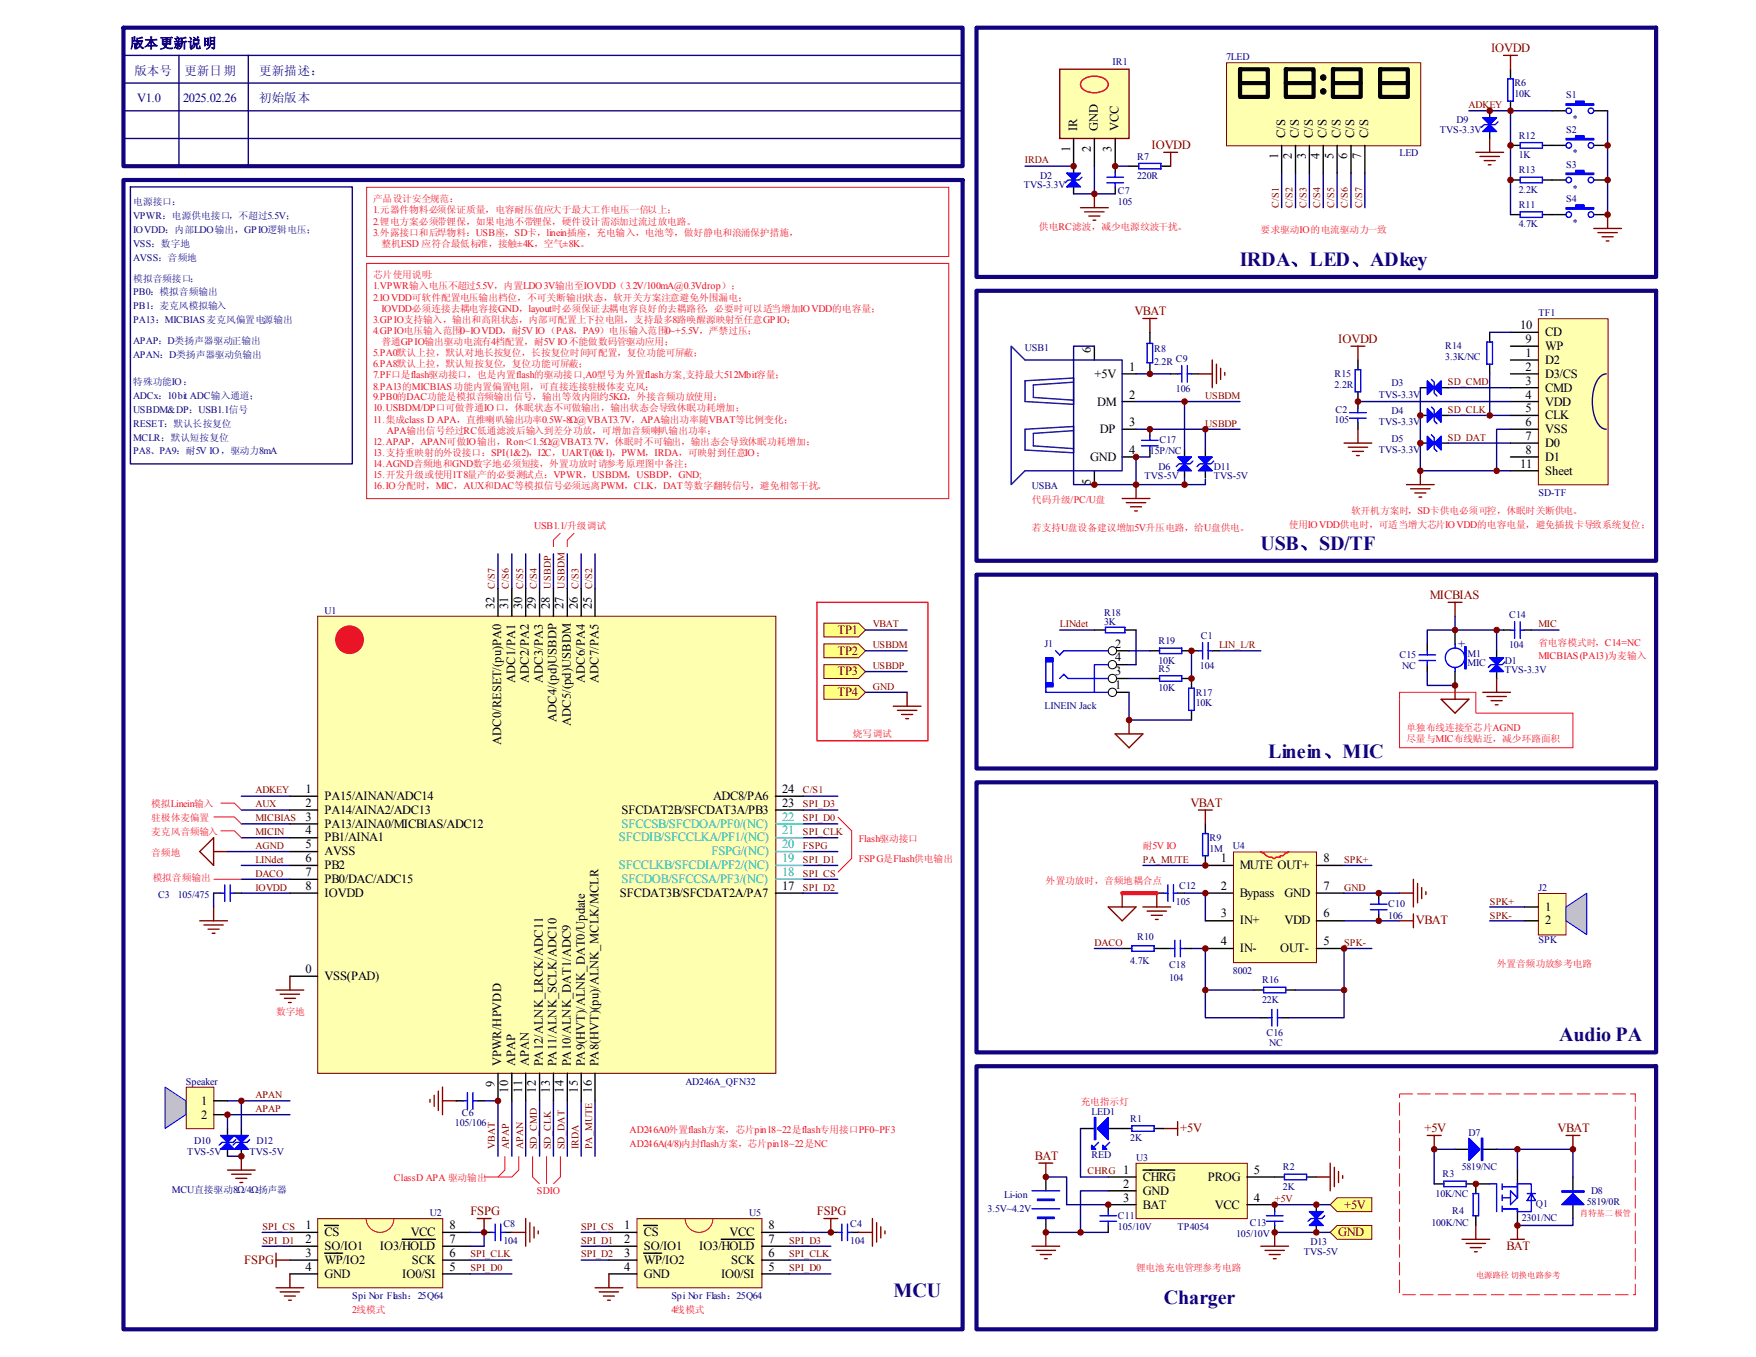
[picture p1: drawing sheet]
<svg xmlns="http://www.w3.org/2000/svg" width="279mm" height="216mm" viewBox="0 0 279 216" stroke-linecap="round" stroke-linejoin="round" font-family="sans-serif">
<defs><g id="words">
<g font-size="3.2" fill="#11037f">
<text x="197.3" y="42.3">IRDA、LED、ADkey</text>
<text x="200.6" y="87.5">USB、SD/TF</text>
<text x="201.8" y="120.6">Linein、MIC</text>
<text x="248.1" y="165.7">Audio PA</text>
<text x="142.2" y="206.4">MCU</text>
<text x="185.2" y="207.5">Charger</text>
</g>
<text font-size="2.2" fill="#11037f" x="20.7" y="7.6">版本更新说明</text>
<g font-size="2" fill="#11037f">
<text x="21.4" y="11.9">版本号</text>
<text x="29.4" y="11.9">更新日期</text>
<text x="41.2" y="11.9">更新描述：</text>
<text x="21.8" y="16.3">V1.0</text>
<text x="29.1" y="16.3">2025.02.26</text>
<text x="41.2" y="16.3">初始版本</text>
</g>
<g font-size="2" fill="#800000">
<text x="237.2" y="8.3">IOVDD</text>
<text x="183.2" y="23.7">IOVDD</text>
<text x="180.5" y="50.1">VBAT</text>
<text x="212.9" y="54.6">IOVDD</text>
<text x="227.5" y="95.3">MICBIAS</text>
<text x="133.3" y="100.8">TP1</text>
<text x="133.3" y="104.1">TP2</text>
<text x="133.3" y="107.4">TP3</text>
<text x="133.3" y="110.7">TP4</text>
<text x="189.4" y="128.4">VBAT</text>
<text x="225.3" y="147.1">VBAT</text>
<text x="164.7" y="184.6">BAT</text>
<text x="187.8" y="180.2">+5V</text>
<text x="226.7" y="180.2">+5V</text>
<text x="247.8" y="180.2">VBAT</text>
<text x="74.8" y="193.4">FSPG</text>
<text x="130" y="193.4">FSPG</text>
<text x="212.9" y="196.7">GND</text>
<text x="213.9" y="192.3">+5V</text>
<text x="38.9" y="201.1">FSPG</text>
<text x="239.7" y="198.9">BAT</text>
</g>
<g font-size="2">
<text x="171.4" y="20.9" transform="rotate(-90 171.4 20.9)">IR</text>
<text x="174.7" y="20.9" transform="rotate(-90 174.7 20.9)">GND</text>
<text x="178" y="20.9" transform="rotate(-90 178 20.9)">VCC</text>
<text x="204.5" y="22" transform="rotate(-90 204.5 22)">C/S</text>
<text x="206.7" y="22" transform="rotate(-90 206.7 22)">C/S</text>
<text x="208.9" y="22" transform="rotate(-90 208.9 22)">C/S</text>
<text x="211.1" y="22" transform="rotate(-90 211.1 22)">C/S</text>
<text x="213.3" y="22" transform="rotate(-90 213.3 22)">C/S</text>
<text x="215.5" y="22" transform="rotate(-90 215.5 22)">C/S</text>
<text x="217.7" y="22" transform="rotate(-90 217.7 22)">C/S</text>
<text x="170.3" y="24.2" transform="rotate(-90 170.3 24.2)">1</text>
<text x="173.6" y="24.2" transform="rotate(-90 173.6 24.2)">2</text>
<text x="176.9" y="24.2" transform="rotate(-90 176.9 24.2)">3</text>
<text x="203.4" y="25.3" transform="rotate(-90 203.4 25.3)">1</text>
<text x="205.6" y="25.3" transform="rotate(-90 205.6 25.3)">2</text>
<text x="207.8" y="25.3" transform="rotate(-90 207.8 25.3)">3</text>
<text x="210" y="25.3" transform="rotate(-90 210 25.3)">4</text>
<text x="212.2" y="25.3" transform="rotate(-90 212.2 25.3)">5</text>
<text x="214.4" y="25.3" transform="rotate(-90 214.4 25.3)">6</text>
<text x="216.6" y="25.3" transform="rotate(-90 216.6 25.3)">7</text>
<text x="241.9" y="52.4">10</text>
<text x="245.9" y="53.5">CD</text>
<text x="173.6" y="56.2" transform="rotate(-90 173.6 56.2)">6</text>
<text x="179.7" y="59">1</text>
<text x="242.7" y="59">2</text>
<text x="242.7" y="54.6">9</text>
<text x="242.7" y="56.8">1</text>
<text x="245.9" y="55.7">WP</text>
<text x="245.9" y="57.9">D2</text>
<text x="174.2" y="60.1">+5V</text>
<text x="174.6" y="64.5">DM</text>
<text x="179.7" y="63.4">2</text>
<text x="242.7" y="63.4">4</text>
<text x="242.7" y="65.6">5</text>
<text x="242.7" y="61.2">3</text>
<text x="245.9" y="64.5">VDD</text>
<text x="245.9" y="60.1">D3/CS</text>
<text x="245.9" y="62.3">CMD</text>
<text x="175" y="68.9">DP</text>
<text x="179.7" y="67.8">3</text>
<text x="242.7" y="70">7</text>
<text x="242.7" y="67.8">6</text>
<text x="245.9" y="71.1">D0</text>
<text x="245.9" y="66.7">CLK</text>
<text x="245.9" y="68.9">VSS</text>
<text x="173.5" y="73.3">GND</text>
<text x="173.6" y="77.1" transform="rotate(-90 173.6 77.1)">5</text>
<text x="179.7" y="72.2">4</text>
<text x="241.9" y="74.4">11</text>
<text x="242.7" y="72.2">8</text>
<text x="245.9" y="73.3">D1</text>
<text x="245.9" y="75.5">Sheet</text>
<text x="78.7" y="96.9" transform="rotate(-90 78.7 96.9)">32</text>
<text x="80.9" y="96.9" transform="rotate(-90 80.9 96.9)">31</text>
<text x="83.1" y="96.9" transform="rotate(-90 83.1 96.9)">30</text>
<text x="85.3" y="96.9" transform="rotate(-90 85.3 96.9)">29</text>
<text x="87.5" y="96.9" transform="rotate(-90 87.5 96.9)">28</text>
<text x="89.7" y="96.9" transform="rotate(-90 89.7 96.9)">27</text>
<text x="91.9" y="96.9" transform="rotate(-90 91.9 96.9)">26</text>
<text x="94.1" y="96.9" transform="rotate(-90 94.1 96.9)">25</text>
<text x="177.5" y="103">2</text>
<text x="177.5" y="105.2">4</text>
<text x="177.5" y="107.4">3</text>
<text x="82" y="108.6" transform="rotate(-90 82 108.6)">ADC1/PA1</text>
<text x="84.2" y="108.6" transform="rotate(-90 84.2 108.6)">ADC2/PA2</text>
<text x="86.4" y="108.6" transform="rotate(-90 86.4 108.6)">ADC3/PA3</text>
<text x="93" y="108.6" transform="rotate(-90 93 108.6)">ADC6/PA4</text>
<text x="95.2" y="108.6" transform="rotate(-90 95.2 108.6)">ADC7/PA5</text>
<text x="177.5" y="109.6">1</text>
<text x="79.8" y="118.5" transform="rotate(-90 79.8 118.5)">ADC0/RESET/(pu)PA0</text>
<text x="88.6" y="114.8" transform="rotate(-90 88.6 114.8)">ADC4/(pd)USBDP</text>
<text x="90.8" y="115.5" transform="rotate(-90 90.8 115.5)">ADC5/(pd)USBDM</text>
<text x="48.6" y="126.2">1</text>
<text x="48.6" y="128.4">2</text>
<text x="48.6" y="130.6">3</text>
<text x="51.6" y="127.3">PA15/AINAN/ADC14</text>
<text x="51.6" y="129.5">PA14/AINA2/ADC13</text>
<text x="51.6" y="131.7">PA13/AINA0/MICBIAS/ADC12</text>
<text x="98.9" y="129.5">SFCDAT2B/SFCDAT3A/PB3</text>
<text x="113.5" y="127.3">ADC8/PA6</text>
<text x="124.5" y="128.4">23</text>
<text x="124.5" y="126.2">24</text>
<text x="48.6" y="132.8">4</text>
<text x="48.6" y="135">5</text>
<text x="48.6" y="137.2">6</text>
<text x="51.6" y="133.9">PB1/AINA1</text>
<text x="51.6" y="136.1">AVSS</text>
<text x="194.2" y="137.2">1</text>
<text x="210.6" y="137.2">8</text>
<text x="48.6" y="139.4">7</text>
<text x="48.6" y="141.6">8</text>
<text x="51.6" y="138.3">PB2</text>
<text x="51.6" y="140.5">PB0/DAC/ADC15</text>
<text x="51.6" y="142.7">IOVDD</text>
<text x="98.6" y="142.7">SFCDAT3B/SFCDAT2A/PA7</text>
<text x="124.5" y="141.6">17</text>
<text x="194.2" y="141.6">2</text>
<text x="197.3" y="138.3">MUTE OUT+</text>
<text x="197.3" y="142.7">Bypass</text>
<text x="204.4" y="142.7">GND</text>
<text x="210.6" y="141.6">7</text>
<text x="194.2" y="146">3</text>
<text x="197.3" y="147.1">IN+</text>
<text x="204.4" y="147.1">VDD</text>
<text x="210.6" y="146">6</text>
<text x="245.9" y="144.9">1</text>
<text x="245.9" y="147.1">2</text>
<text x="48.6" y="154.8">0</text>
<text x="51.6" y="155.9">VSS(PAD)</text>
<text x="194.2" y="150.4">4</text>
<text x="197.3" y="151.5">IN-</text>
<text x="203.7" y="151.5">OUT-</text>
<text x="210.6" y="150.4">5</text>
<text x="78.7" y="173" transform="rotate(-90 78.7 173)">9</text>
<text x="79.8" y="169.7" transform="rotate(-90 79.8 169.7)">VPWR/HPVDD</text>
<text x="80.9" y="173.8" transform="rotate(-90 80.9 173.8)">10</text>
<text x="82" y="169.7" transform="rotate(-90 82 169.7)">APAP</text>
<text x="83.1" y="173.8" transform="rotate(-90 83.1 173.8)">11</text>
<text x="84.2" y="169.7" transform="rotate(-90 84.2 169.7)">APAN</text>
<text x="85.3" y="173.8" transform="rotate(-90 85.3 173.8)">12</text>
<text x="86.4" y="169.7" transform="rotate(-90 86.4 169.7)">PA12/ALNK_LRCK/ADC11</text>
<text x="87.5" y="173.8" transform="rotate(-90 87.5 173.8)">13</text>
<text x="88.6" y="169.7" transform="rotate(-90 88.6 169.7)">PA11/ALNK_SCLK/ADC10</text>
<text x="89.7" y="173.8" transform="rotate(-90 89.7 173.8)">14</text>
<text x="90.8" y="169.7" transform="rotate(-90 90.8 169.7)">PA10/ALNK_DAT1/ADC9</text>
<text x="91.9" y="173.8" transform="rotate(-90 91.9 173.8)">15</text>
<text x="93" y="169.7" transform="rotate(-90 93 169.7)">PA9(HVT)/ALNK_DAT0/Update</text>
<text x="94.1" y="173.8" transform="rotate(-90 94.1 173.8)">16</text>
<text x="95.2" y="169.7" transform="rotate(-90 95.2 169.7)">PA8(HVT)(pu)/ALNK_MCLK/MCLR</text>
<text x="32" y="175.8">1</text>
<text x="32" y="178">2</text>
<text x="178.7" y="186.8">1</text>
<text x="178.7" y="189">2</text>
<text x="178.7" y="191.2">3</text>
<text x="181.9" y="187.9">CHRG</text>
<text x="181.9" y="190.1">GND</text>
<text x="192.2" y="187.9">PROG</text>
<text x="199.5" y="191.2">4</text>
<text x="199.5" y="186.8">5</text>
<text x="48.6" y="195.6">1</text>
<text x="48.6" y="197.8">2</text>
<text x="51.6" y="196.7">CS</text>
<text x="65.4" y="196.7">VCC</text>
<text x="71.5" y="197.8">7</text>
<text x="71.5" y="195.6">8</text>
<text x="99.3" y="195.6">1</text>
<text x="99.3" y="197.8">2</text>
<text x="102.4" y="196.7">CS</text>
<text x="116.1" y="196.7">VCC</text>
<text x="122.3" y="197.8">7</text>
<text x="122.3" y="195.6">8</text>
<text x="181.9" y="192.3">BAT</text>
<text x="193.3" y="192.3">VCC</text>
<text x="48.6" y="200">3</text>
<text x="48.6" y="202.2">4</text>
<text x="51.6" y="198.9">SO/IO1</text>
<text x="51.6" y="201.1">WP/IO2</text>
<text x="51.6" y="203.3">GND</text>
<text x="60.5" y="198.9">IO3/HOLD</text>
<text x="64" y="203.3">IO0/SI</text>
<text x="65.5" y="201.1">SCK</text>
<text x="71.5" y="202.2">5</text>
<text x="71.5" y="200">6</text>
<text x="99.3" y="200">3</text>
<text x="99.3" y="202.2">4</text>
<text x="102.4" y="198.9">SO/IO1</text>
<text x="102.4" y="201.1">WP/IO2</text>
<text x="102.4" y="203.3">GND</text>
<text x="111.3" y="198.9">IO3/HOLD</text>
<text x="114.7" y="203.3">IO0/SI</text>
<text x="116.3" y="201.1">SCK</text>
<text x="122.3" y="202.2">5</text>
<text x="122.3" y="200">6</text>
</g>
<text font-size="2" fill="#000080" x="232" y="103">+</text>
<g font-size="2" fill="#00bfbf">
<text x="98.9" y="131.7">SFCCSB/SFCDOA/PF0/(NC)</text>
<text x="124.5" y="130.6">22</text>
<text x="98.5" y="133.9">SFCDIB/SFCCLKA/PF1/(NC)</text>
<text x="113.2" y="136.1">FSPG/(NC)</text>
<text x="124.5" y="137.2">19</text>
<text x="124.5" y="135">20</text>
<text x="124.5" y="132.8">21</text>
<text x="98.5" y="138.3">SFCCLKB/SFCDIA/PF2/(NC)</text>
<text x="98.9" y="140.5">SFCDOB/SFCCSA/PF3/(NC)</text>
<text x="124.5" y="139.4">18</text>
</g>
<g font-size="1.6" fill="#000080">
<text x="177" y="10.4">IR1</text>
<text x="195.1" y="9.5">7LED</text>
<text x="241" y="13.7">R6</text>
<text x="241" y="15.5">10K</text>
<text x="249.2" y="15.7">S1</text>
<text x="229.1" y="21.2">TVS-3.3V</text>
<text x="231.7" y="19.6">D9</text>
<text x="241.6" y="22.1">R12</text>
<text x="249.2" y="21.2">S2</text>
<text x="250.3" y="19.4">*</text>
<text x="162.9" y="30">TVS-3.3V</text>
<text x="165.5" y="28.4">D2</text>
<text x="180.9" y="25.4">R7</text>
<text x="180.9" y="28.4">220R</text>
<text x="222.7" y="24.9">LED</text>
<text x="241.6" y="27.6">R13</text>
<text x="241.6" y="25.1">1K</text>
<text x="249.2" y="26.7">S3</text>
<text x="250.3" y="24.9">*</text>
<text x="177.9" y="30.9">C7</text>
<text x="177.9" y="32.7">105</text>
<text x="241.6" y="33.1">R11</text>
<text x="241.6" y="30.6">2.2K</text>
<text x="249.2" y="32.2">S4</text>
<text x="250.3" y="30.5">*</text>
<text x="250.3" y="36">*</text>
<text x="241.6" y="36.2">4.7K</text>
<text x="244.8" y="50.3">TF1</text>
<text x="163.1" y="55.8">USB1</text>
<text x="183.6" y="56">R8</text>
<text x="183.6" y="58">2.2R</text>
<text x="187.1" y="57.6">C9</text>
<text x="212.3" y="59.9">R15</text>
<text x="230" y="55.5">R14</text>
<text x="230" y="57.3">3.3K/NC</text>
<text x="187.1" y="62.4">106</text>
<text x="212.3" y="61.7">2.2R</text>
<text x="212.5" y="65.7">C2</text>
<text x="219.4" y="63.2">TVS-3.3V</text>
<text x="221.4" y="65.9">D4</text>
<text x="221.4" y="61.5">D3</text>
<text x="184.5" y="70.5">C17</text>
<text x="212.3" y="67.2">105</text>
<text x="219.4" y="67.6">TVS-3.3V</text>
<text x="221.4" y="70.3">D5</text>
<text x="164.2" y="77.8">USBA</text>
<text x="182.1" y="76.3">TVS-5V</text>
<text x="183" y="72.3">15P/NC</text>
<text x="184.3" y="74.8">D6</text>
<text x="193.1" y="74.8">D11</text>
<text x="193.1" y="76.3">TVS-5V</text>
<text x="219.4" y="72.1">TVS-3.3V</text>
<text x="244.8" y="78.9">SD-TF</text>
<text x="51.6" y="97.6">U1</text>
<text x="175.7" y="98">R18</text>
<text x="175.7" y="99.4">3K</text>
<text x="191.1" y="101.6">C1</text>
<text x="240.1" y="98.3">C14</text>
<text x="166.2" y="103">J1</text>
<text x="184.3" y="102.4">R19</text>
<text x="184.3" y="105.6">10K</text>
<text x="184.3" y="106.8">R5</text>
<text x="190.9" y="106.4">104</text>
<text x="222.7" y="104.6">C15</text>
<text x="223.1" y="106.4">NC</text>
<text x="233.5" y="104.5">M1</text>
<text x="233.5" y="106">MIC</text>
<text x="239.4" y="105.6">D1</text>
<text x="239.4" y="107.1">TVS-3.3V</text>
<text x="240.1" y="103.1">104</text>
<text x="166.2" y="112.9">LINEIN Jack</text>
<text x="184.3" y="110">10K</text>
<text x="190.2" y="110.7">R17</text>
<text x="190.2" y="112.4">10K</text>
<text x="192.4" y="133.8">R9</text>
<text x="192.4" y="135.6">1M</text>
<text x="196.2" y="135">U4</text>
<text x="25.1" y="142.8">C3</text>
<text x="28.3" y="142.8">105/475</text>
<text x="187.1" y="143.9">105</text>
<text x="187.6" y="141.5">C12</text>
<text x="244.8" y="141.7">J2</text>
<text x="180.9" y="149.6">R10</text>
<text x="220.9" y="144.4">C10</text>
<text x="220.9" y="146.1">106</text>
<text x="179.8" y="153.3">4.7K</text>
<text x="186" y="154">C18</text>
<text x="196.2" y="154.9">8002</text>
<text x="244.8" y="150">SPK</text>
<text x="186" y="156">104</text>
<text x="200.8" y="156.5">R16</text>
<text x="200.8" y="159.5">22K</text>
<text x="201.5" y="164.8">C16</text>
<text x="201.9" y="166.4">NC</text>
<text x="29.5" y="172.6">Speaker</text>
<text x="109.1" y="172.6">AD246A_QFN32</text>
<text x="72.4" y="179.2">105/106</text>
<text x="73.5" y="177.6">C6</text>
<text x="173.7" y="177.4">LED1</text>
<text x="179.8" y="178.5">R1</text>
<text x="29.8" y="183.8">TVS-5V</text>
<text x="30.9" y="182">D10</text>
<text x="39.7" y="183.8">TVS-5V</text>
<text x="40.8" y="182">D12</text>
<text x="173.7" y="184.2">RED</text>
<text x="179.8" y="181.6">2K</text>
<text x="180.8" y="184.7">U3</text>
<text x="233.7" y="180.7">D7</text>
<text x="27.3" y="189.7">MCU直接驱动8Ω/4Ω扬声器</text>
<text x="159.8" y="190.6">Li-ion</text>
<text x="204.1" y="186.2">R2</text>
<text x="204.1" y="189.3">2K</text>
<text x="228.4" y="190.4">10K/NC</text>
<text x="229.5" y="187.3">R3</text>
<text x="232.6" y="186.2">5819/NC</text>
<text x="252.5" y="191.7">5819/0R</text>
<text x="253.2" y="189.9">D8</text>
<text x="68.4" y="193.5">U2</text>
<text x="80.1" y="195.2">C8</text>
<text x="80.1" y="197.9">104</text>
<text x="119.2" y="193.5">U5</text>
<text x="135.3" y="195.2">C4</text>
<text x="135.3" y="197.9">104</text>
<text x="157.1" y="192.8">3.5V~4.2V</text>
<text x="177.9" y="193.9">C11</text>
<text x="177.9" y="195.7">105/10V</text>
<text x="187.4" y="195.7">TP4054</text>
<text x="196.7" y="196.8">105/10V</text>
<text x="198.9" y="195">C13</text>
<text x="227.8" y="195">100K/NC</text>
<text x="231.1" y="193.2">R4</text>
<text x="242.1" y="194.3">2301/NC</text>
<text x="244.3" y="192.1">Q1</text>
<text x="207.4" y="199.6">TVS-5V</text>
<text x="208.5" y="198.1">D13</text>
<text x="56" y="206.7">Spi Nor Flash：25Q64</text>
<text x="106.8" y="206.7">Spi Nor Flash：25Q64</text>
</g>
<g font-size="1.6" fill="#800000">
<text x="233.7" y="17.2">ADKEY</text>
<text x="163.1" y="26">IRDA</text>
<text x="203.5" y="33" transform="rotate(-90 203.5 33)">C/S1</text>
<text x="205.7" y="33" transform="rotate(-90 205.7 33)">C/S2</text>
<text x="207.9" y="33" transform="rotate(-90 207.9 33)">C/S3</text>
<text x="210.1" y="33" transform="rotate(-90 210.1 33)">C/S4</text>
<text x="212.3" y="33" transform="rotate(-90 212.3 33)">C/S5</text>
<text x="214.5" y="33" transform="rotate(-90 214.5 33)">C/S6</text>
<text x="216.7" y="33" transform="rotate(-90 216.7 33)">C/S7</text>
<text x="191.8" y="63.5">USBDM</text>
<text x="230.4" y="61.3">SD_CMD</text>
<text x="230.4" y="65.7">SD_CLK</text>
<text x="191.8" y="67.9">USBDP</text>
<text x="230.4" y="70.1">SD_DAT</text>
<text x="78.7" y="93.6" transform="rotate(-90 78.7 93.6)">C/S7</text>
<text x="80.9" y="93.6" transform="rotate(-90 80.9 93.6)">C/S6</text>
<text x="83.2" y="93.6" transform="rotate(-90 83.2 93.6)">C/S5</text>
<text x="85.4" y="93.6" transform="rotate(-90 85.4 93.6)">C/S4</text>
<text x="87.6" y="93.6" transform="rotate(-90 87.6 93.6)">USBDP</text>
<text x="89.8" y="93.6" transform="rotate(-90 89.8 93.6)">USBDM</text>
<text x="92" y="93.6" transform="rotate(-90 92 93.6)">C/S3</text>
<text x="94.2" y="93.6" transform="rotate(-90 94.2 93.6)">C/S2</text>
<text x="138.9" y="99.8">VBAT</text>
<text x="168.7" y="99.8">LINdet</text>
<text x="244.8" y="99.8">MIC</text>
<text x="138.9" y="106.4">USBDP</text>
<text x="138.9" y="103.1">USBDM</text>
<text x="194" y="103.1">LIN_L/R</text>
<text x="138.9" y="109.7">GND</text>
<text x="40.6" y="130.6">MICBIAS</text>
<text x="40.6" y="126.2">ADKEY</text>
<text x="40.6" y="128.4">AUX</text>
<text x="127.8" y="130.6">SPI_D0</text>
<text x="127.8" y="126.2">C/S1</text>
<text x="127.8" y="128.4">SPI_D3</text>
<text x="40.6" y="135">AGND</text>
<text x="40.6" y="132.8">MICIN</text>
<text x="40.6" y="137.2">LINdet</text>
<text x="127.8" y="132.8">SPI_CLK</text>
<text x="127.8" y="137.2">SPI_D1</text>
<text x="127.8" y="135">FSPG</text>
<text x="181.9" y="137.2">PA_MUTE</text>
<text x="213.9" y="137.2">SPK+</text>
<text x="40.6" y="139.5">DACO</text>
<text x="40.6" y="141.7">IOVDD</text>
<text x="127.8" y="139.5">SPI_CS</text>
<text x="127.8" y="141.7">SPI_D2</text>
<text x="213.9" y="141.7">GND</text>
<text x="237.1" y="143.9">SPK+</text>
<text x="237.1" y="146.1">SPK-</text>
<text x="174.2" y="150.5">DACO</text>
<text x="213.9" y="150.5">SPK-</text>
<text x="40.6" y="177">APAP</text>
<text x="40.6" y="174.8">APAN</text>
<text x="78.7" y="182.9" transform="rotate(-90 78.7 182.9)">VBAT</text>
<text x="80.9" y="182.9" transform="rotate(-90 80.9 182.9)">APAP</text>
<text x="83.2" y="182.9" transform="rotate(-90 83.2 182.9)">APAN</text>
<text x="85.4" y="182.9" transform="rotate(-90 85.4 182.9)">SD_CMD</text>
<text x="87.6" y="182.9" transform="rotate(-90 87.6 182.9)">SD_CLK</text>
<text x="89.8" y="182.9" transform="rotate(-90 89.8 182.9)">SD_DAT</text>
<text x="92" y="182.9" transform="rotate(-90 92 182.9)">IRDA</text>
<text x="94.2" y="182.9" transform="rotate(-90 94.2 182.9)">PA_MUTE</text>
<text x="173.1" y="186.9">CHRG</text>
<text x="202.9" y="191.3">+5V</text>
<text x="41.7" y="195.7">SPI_CS</text>
<text x="41.7" y="197.9">SPI_D1</text>
<text x="92.5" y="195.7">SPI_CS</text>
<text x="92.5" y="197.9">SPI_D1</text>
<text x="125.6" y="197.9">SPI_D3</text>
<text x="74.8" y="202.3">SPI_D0</text>
<text x="74.8" y="200.1">SPI_CLK</text>
<text x="92.5" y="200.1">SPI_D2</text>
<text x="125.6" y="202.3">SPI_D0</text>
<text x="125.6" y="200.1">SPI_CLK</text>
</g>
<g font-size="1.6" fill="#11037f">
<text x="21.2" y="34.9">VPWR：电源供电接口，不超过5.5V；</text>
<text x="21.2" y="37.1">IOVDD：内部LDO输出，GPIO逻辑电压；</text>
<text x="21.2" y="39.3">VSS：数字地</text>
<text x="21.2" y="41.5">AVSS：音频地</text>
<text x="21.2" y="47">PB0：模拟音频输出</text>
<text x="21.2" y="49.2">PB1：麦克风模拟输入</text>
<text x="21.2" y="51.4">PA13：MICBIAS麦克风偏置电源输出</text>
<text x="21.2" y="54.7">APAP：D类扬声器驱动正输出</text>
<text x="21.2" y="56.9">APAN：D类扬声器驱动负输出</text>
<text x="21.2" y="63.5">ADCx：10bit ADC输入通道；</text>
<text x="21.2" y="65.7">USBDM&amp;DP：USB1.1信号</text>
<text x="21.2" y="67.9">RESET：默认长按复位</text>
<text x="21.2" y="70.1">MCLR：默认短按复位</text>
<text x="21.2" y="72.3">PA8、PA9：耐5V IO，驱动力8mA</text>
</g>
<g font-size="1.6" fill="#ee0e22">
<text x="59.4" y="34">1.元器件物料必须保证质量，电容耐压值应大于最大工作电压一倍以上；</text>
<text x="59.4" y="35.7">2.锂电方案必须带锂保，如果电池不带锂保，硬件设计需添加过流过放电路。</text>
<text x="59.4" y="37.5">3.外露接口和后焊物料：USB座，SD卡，linein插座，充电输入，电池等，做好静电和浪涌保护措施，</text>
<text x="59.4" y="46.1">1.VPWR输入电压不超过5.5V，内置LDO3V输出至IOVDD（3.2V/100mA@0.3Vdrop）；</text>
<text x="59.4" y="47.8">2.IOVDD可软件配置电压输出档位，不可关断输出状态，软开关方案注意避免外围漏电；</text>
<text x="59.4" y="51.4">3.GPIO支持输入，输出和高阻状态，内部可配置上下拉电阻，支持最多8路唤醒源映射至任意GPIO；</text>
<text x="59.4" y="53.2">4.GPIO电压输入范围0~IOVDD，耐5V IO（PA8，PA9）电压输入范围0~+5.5V，严禁过压；</text>
<text x="60.7" y="49.6">IOVDD必须连接去耦电容接GND，layout时必须保证去耦电容良好的去耦路径，必要时可以适当增加IOVDD的电容量；</text>
<text x="59.4" y="56.6">5.PA0默认上拉，默认对地长按复位，长按复位时间可配置，复位功能可屏蔽；</text>
<text x="59.4" y="58.4">6.PA8默认上拉，默认短按复位，复位功能可屏蔽；</text>
<text x="59.4" y="60.2">7.PF口是flash驱动接口，也是内置flash的驱动接口,A0型号为外置flash方案,支持最大512Mbit容量；</text>
<text x="59.4" y="62">8.PA13的MICBIAS功能内置偏置电阻，可直接连接驻极体麦克风；</text>
<text x="59.4" y="63.7">9.PB0的DAC功能是模拟音频输出信号，输出等效内阻约5KΩ，外接音频功放使用；</text>
<text x="59.4" y="65.4">10.USBDM/DP口可做普通IO口，休眠状态不可做输出，输出状态会导致休眠功耗增加；</text>
<text x="59.4" y="67.2">11.集成class D APA，直推喇叭输出功率0.5W-8Ω@VBAT3.7V，APA输出功率随VBAT等比例变化；</text>
<text x="59.4" y="70.8">12.APAP，APAN可做IO输出，Ron＜1.5Ω@VBAT3.7V，休眠时不可输出，输出态会导致休眠功耗增加；</text>
<text x="61.5" y="69">APA输出信号经过RC低通滤波后输入到差分功放，可增加音频喇叭输出功率；</text>
<text x="59.4" y="72.5">13.支持重映射的外设接口：SPI(1&amp;2)，I2C，UART(0&amp;1)，PWM，IRDA，可映射到任意IO；</text>
<text x="59.4" y="74.3">14.AGND音频地和GND数字地必须短接，外置功放时请参考原理图中备注；</text>
<text x="59.4" y="76">15.开发升级或使用1T8量产的必要测试点：VPWR，USBDM，USBDP，GND;</text>
<text x="59.4" y="77.8">16.IO分配时，MIC，AUX和DAC等模拟信号必须远离PWM，CLK，DAT等数字翻转信号，避免相邻干扰。</text>
<text x="85" y="84.2">USB1.1/升级调试</text>
<text x="244.8" y="104.9">MICBIAS(PA13)为麦输入</text>
<text x="136.7" y="133.9">Flash驱动接口</text>
<text x="136.7" y="137.1">FSPG是Flash供电输出</text>
<text x="100.2" y="180.3">AD246A0外置flash方案，芯片pin18~22是flash专用接口PF0~PF3</text>
<text x="100.2" y="182.5">AD246A(4/8)内封flash方案，芯片pin18~22是NC</text>
<text x="62.7" y="188">ClassD APA 驱动输出</text>
<text x="85.4" y="189.9">SDIO</text>
<text x="56" y="208.9">2线模式</text>
<text x="106.8" y="208.9">4线模式</text>
</g>
<g font-size="1.5" fill="#11037f">
<text x="21.2" y="32.7">电源接口：</text>
<text x="21.2" y="44.8">模拟音频接口：</text>
<text x="21.2" y="61.3">特殊功能IO：</text>
</g>
<g font-size="1.5" fill="#ee0e22">
<text x="59.4" y="32.2">产品设计安全规范：</text>
<text x="60.7" y="39.3">整机ESD 应符合最低标准，接触±4K，空气±8K。</text>
<text x="165.3" y="36.6">供电RC滤波，减少电源纹波干扰。</text>
<text x="200.6" y="37.1">要求驱动IO的电流驱动力一致</text>
<text x="59.4" y="44.3">芯片使用说明:</text>
<text x="60.7" y="54.9">普通GPIO输出驱动电流有4档配置，耐5V IO不能做数码管驱动应用；</text>
<text x="164.2" y="80">代码升级/PC/U盘</text>
<text x="205.1" y="84">使用IOVDD供电时，可适当增大芯片IOVDD的电容电量，避免插拔卡导致系统复位；</text>
<text x="215" y="81.8">软开机方案时，SD卡供电必须可控，休眠时关断供电。</text>
<text x="164.2" y="84.4">若支持U盘设备建议增加5V升压电路，给U盘供电。</text>
<text x="244.8" y="102.7">省电容模式时，C14=NC</text>
<text x="135.7" y="117.3">烧写调试</text>
<text x="223.8" y="116.3">单独布线连接至芯片AGND</text>
<text x="223.8" y="118.1">尽量与MIC布线贴近，减少环路面积</text>
<text x="24" y="130.6">驻极体麦偏置</text>
<text x="24" y="128.4">模拟Linein输入</text>
<text x="24" y="136.1">音频地</text>
<text x="24" y="132.8">麦克风音频输入</text>
<text x="181.9" y="135">耐5V IO</text>
<text x="24.3" y="140.1">模拟音频输出</text>
<text x="166.4" y="140.6">外置功放时，音频地耦合点</text>
<text x="238.2" y="153.8">外置音频功放参考电路</text>
<text x="43.9" y="161.5">数字地</text>
<text x="172" y="175.9">充电指示灯</text>
<text x="180.8" y="202.3">锂电池充电管理参考电路</text>
</g>
<g font-size="1.3" fill="#f00">
<text x="251.4" y="193.5">肖特基二极管</text>
<text x="234.9" y="203.4">电源路径 切换电路参考</text>
</g>
</g></defs>
<g fill="none" stroke="#000080" stroke-width=".22">
<path d="M79.2 88.1v5.5M81.4 88.1v5.5M83.6 88.1v5.5M85.9 88.1v5.5M88.1 88.1v5.5M90.3 88.1v5.5M92.5 88.1v5.5M38.4 131.1h7.7M38.4 133.3h7.7M38.4 135.5h7.7M38.4 137.7h7.7M38.4 139.9h7.7"/>
<path d="M38.4 128.9h7.7M127.8 131.1h5.5M127.8 133.3h5.5M127.8 135.5h5.5M127.8 137.7h5.5M127.8 139.9h5.5M127.8 128.9h5.5M127.8 126.7h5.5M34 142.1v2.2M38.4 142.1h7.7M127.8 142.1h5.5M79.2 175.1v8.9"/>
<path d="M81.4 175.1v8.9M83.6 175.1v8.9M85.9 175.1v8.9M88.1 175.1v8.9M90.3 175.1v8.9M92.5 175.1v8.9M94.7 175.1v8.9"/>
</g>
<g fill="none" stroke="#800000" stroke-width=".22">
<path d="M31.8 135.5l2.2-2.2v4.4zM34 135.5h2.2M31.8 146.5h4.4M32.4 147.2h3.1M33.1 147.8h1.8M33.8 148.5h.4M34 144.3v2.2M43.9 157.5h4.4M44.6 158.2h3.1M45.2 158.8h1.8M45.9 159.5h.4M46.1 155.3v2.2"/>
<path d="M68.4 174.9v.5M69.1 174.3v1.7M69.7 173.6v3.1M70.4 172.9v4.4M70.4 175.1h2.2"/>
</g>
<path d="M34 142.1h1.1M37.3 142.1h1.1M72.6 175.1h1.1M75.9 175.1h1.1" fill="none" stroke="#000" stroke-width=".22"/>
<path d="M35.1 142.1h.7M35.8 140.8v2.6M36.6 142.1h.7M36.6 140.8v2.6M73.7 175.1h.7M74.4 173.8v2.7M75.3 175.1h.6M75.3 173.8v2.7" fill="none" stroke="#00f" stroke-width=".22"/>
<path d="M50.6 194h19.8v10.9h-19.8z" fill="#ffffb0"/>
<path d="M50.5 193.9h19.9v11h-19.9z" fill="none" stroke="#800000" stroke-width=".16"/>
<g fill="none" stroke="#000" stroke-width=".22">
<path d="M227.1 102.4v1.1M227.1 105.7v1.1M231.5 100.2v2.2M231.5 106.8v2.3M184.1 142.1h1.1M187.4 142.1h1.1M219.4 142.1v1.1M219.4 145.4v1.1M46.1 196.1h4.4M46.1 198.3h4.4M51.6 195h2.3M51.6 199.4h2.9"/>
<path d="M64 197.2h5.3M70.4 196.1h4.4M70.4 198.3h4.4M77 196.1h1.1M80.3 196.1h1.1M46.1 200.5h4.4M46.1 202.7h4.4M70.4 200.5h4.4M70.4 202.7h4.4"/>
</g>
<path d="M58.3 193.9a2.21 2.21 0 0 0 2.2 2.2 2.21 2.21 0 0 0 2.2-2.2" fill="none" stroke="#bf0000" stroke-width=".16"/>
<g fill="none" stroke="#800000" stroke-width=".22">
<path d="M229.3 111.3h4.4l-2.2 2.2zM231.5 109.1v2.2M181.9 144.3h4.4M182.5 145h3.1M183.2 145.6h1.7M183.8 146.3h.5M184.1 142.1v2.2M43.9 199.4v2.2M75.9 193.9h2.2M77 193.9v2.2M81.4 196.1h2.2M83.6 193.9v4.4"/>
<path d="M84.3 194.5v3.1M85 195.2v1.8M85.6 195.8v.5M43.9 204.9h4.4M43.9 200.5h2.2M44.6 205.5h3.1M45.2 206.2h1.8M45.9 206.9h.4M46.1 202.7v2.2"/>
</g>
<path d="M227.1 106.8v2.3h4.4M239.2 100.2h-12.1v2.2M189.6 150.9h2.2M213.9 150.9h4.4M213.9 142.1h5.5M41.7 196.1h4.4M41.7 198.3h4.4M74.8 196.1h2.2v2.2h-2.2M74.8 200.5h6.6M74.8 202.7h6.6" fill="none" stroke="#000080" stroke-width=".22"/>
<g fill="none" stroke="#00f" stroke-width=".22">
<path d="M225.8 104.2h2.6M225.8 105.1h2.6M227.1 103.5v.7M227.1 105.1v.6M231.5 102.4v.7M231.5 106.2v.6M185.2 142.1h.6M185.8 140.8v2.6M186.7 142.1h.7M186.7 140.8v2.6M218 144.7h2.7M218 143.9h2.7"/>
<path d="M219.4 143.2v.7M219.4 144.7v.7M78.1 196.1h.7M78.8 194.7v2.7M79.7 196.1h.6M79.7 194.7v2.7"/>
<circle cx="231.5" cy="104.6" r="1.54"/>
</g>
<path d="M233.1 102.9h.2v3.5h-.2z" fill-rule="evenodd" fill="#00f" stroke="#00f" stroke-width=".22"/>
<path d="M244.9 142.2h4.3v6.6h-4.3z" fill="#ffffb0"/>
<path d="M244.8 142.2h4.4v6.6h-4.4z" fill="none" stroke="#800000" stroke-width=".16"/>
<path d="M185.2 150.9h1.1M188.5 150.9h1.1M242.5 144.3h2.3M242.5 146.5h2.3" fill="none" stroke="#000" stroke-width=".22"/>
<path d="M237 144.3h5.5M237 146.5h5.5" fill="none" stroke="#000080" stroke-width=".22"/>
<path d="M186.3 150.9h.6M186.9 149.6v2.6M187.8 150.9h.7M187.8 149.6v2.6" fill="none" stroke="#00f" stroke-width=".22"/>
<path d="M196.3 135.6h13.2v17.6h-13.2z" fill="#ffffb0"/>
<path d="M196.3 135.6h13.2v17.6h-13.2z" fill="none" stroke="#800000" stroke-width=".16"/>
<g fill="none" stroke="#000" stroke-width=".22">
<path d="M239.2 100.2h1.1M242.5 100.2h1.1M191.8 137.7h4.4M209.4 137.7h4.5M191.8 142.1h4.4M191.8 146.5h4.4M191.8 150.9h4.4M199.5 157.5h1.6M204.6 157.5h1.5M209.4 142.1h4.5M209.4 146.5h4.5M209.4 150.9h4.5"/>
<path d="M200.6 161.9h1.1M203.9 161.9h1.1"/>
</g>
<path d="M200.6 135.5l.2 .2h.3a1.44 1.44 0 0 0 1.3 .7l.2 .2h.2l.2-.2h.7v-.3a.7 .7 0 0 0 .9-.4h.2l.2-.2" fill="none" stroke="#f00" stroke-width=".22"/>
<path d="M243.6 100.2h4.5M213.9 137.7h4.4M188.5 142.1h3.3v4.4M191.8 150.9v6.6h7.7M191.8 157.5v4.4h8.8M213.9 150.9v6.6h-7.8M213.9 157.5v4.4h-8.9M213.9 146.5h8.8M219.4 142.1h3.3" fill="none" stroke="#000080" stroke-width=".22"/>
<path d="M241 98.9v2.7M241.9 98.9v2.7M240.3 100.2h.7M241.9 100.2h.6M201.1 157.1h3.5v.9h-3.5zM201.7 161.9h.7M202.4 160.6v2.6M203.3 161.9h.6M203.3 160.6v2.6" fill="none" stroke="#00f" stroke-width=".22"/>
<path d="M230.4 95.8h2.2M231.5 95.8v2.2M224.9 139.9v4.4M176.3 144.3h4.5l-2.3 2.2zM178.5 142.1v2.2M222.7 142.1h2.2M225.6 140.6v3M226.2 141.2v1.8M226.9 141.9v.4" fill="none" stroke="#800000" stroke-width=".22"/>
<path d="M29.7 173.1h4.3v6.5h-4.3z" fill="#ffffb0"/>
<path d="M29.6 173h4.4v6.6h-4.4z" fill="none" stroke="#800000" stroke-width=".16"/>
<path d="M183 52.9v1.7M183 57.7v1.8M186.3 59.5h1.1M189.6 59.5h1.1M216.1 63.9v1.1M216.1 67.2v1.1M191.8 131.1v1.5M191.8 136.1v1.6M178.5 150.9h1.6M183.6 150.9h1.6M34 175.1h2.2M34 177.3h2.2" fill="none" stroke="#000" stroke-width=".22"/>
<path d="M230.4 61.7h9.9M230.4 66.1h9.9M230.4 70.5h9.9M181.9 137.7h9.9M174.1 150.9h4.4M36.2 177.3h9.9M36.2 175.1h9.9" fill="none" stroke="#000080" stroke-width=".22"/>
<path d="M182.5 54.6h.9v3.1h-.9zM187.4 59.5h.6M188 58.2v2.6M188.9 59.5h.7M188.9 58.2v2.6M214.7 66.5h2.7M214.7 65.7h2.7M216.1 65v.7M216.1 66.5v.7M191.3 132.6h.9v3.5h-.9zM180.1 150.5h3.5v.9h-3.5z" fill="none" stroke="#00f" stroke-width=".22"/>
<path d="M181.9 50.7h2.2M183 50.7v2.2M178.5 79.3h4.5M179.2 80h3.1M180.8 77.1v2.2M179.9 80.6h1.7M180.5 81.3h.5M190.7 128.9h2.2M191.8 128.9v2.2M222.7 146.5h2.2M224.9 145.4v2.2" fill="none" stroke="#800000" stroke-width=".22"/>
<path d="M244.9 50.8h11v26.3h-11z" fill="#ffffb0"/>
<path d="M244.8 50.7h11.1v26.4h-11.1z" fill="none" stroke="#800000" stroke-width=".16"/>
<g fill="none" stroke="#000" stroke-width=".22">
<path d="M240.3 11v1.6M240.3 16.1v1.5M247 17.6h2.2M253.6 17.6h2.2M240.3 34.1h1.6M240.3 28.6h1.6M240.3 23.1h1.6M245.4 34.1h3.8M245.4 28.6h3.8M245.4 23.1h3.8M253.6 34.1h2.2M253.6 28.6h2.2"/>
<path d="M253.6 23.1h2.2M174.1 55.1v2.2M178.5 59.5h2.3M216.1 57.3v1.5M237 52.9v1.5M237 57.9v1.6M240.3 52.9h4.5M240.3 59.5h4.5M240.3 55.1h4.5M240.3 57.3h4.5M174.1 74.9v2.2M178.5 63.9h2.3"/>
<path d="M178.5 68.3h2.3M178.5 72.7h2.3M216.1 62.3v1.6M240.3 70.5h4.5M240.3 63.9h4.5M240.3 66.1h4.5M240.3 68.3h4.5M240.3 72.7h4.5M240.3 61.7h4.5M240.3 74.9h4.5"/>
</g>
<path d="M255.6 59.5a1.93 1.93 0 0 0-1.6 1.3 7.6 7.6 0 0 0 .3 6.7l.8 .7 .5 .1" fill="none" stroke="#11037f" stroke-width=".22"/>
<path d="M233.7 17.6h13.3M240.3 17.6v16.5M255.8 17.6v16.5M174.1 55.1h-3.3v22h10v-4.4M180.8 59.5h5.5M180.8 63.9h16.5M180.8 68.3h16.5M216.1 63.9h24.2M240.3 68.3h-2.2v6.6h2.2M231.5 98v2.2" fill="none" stroke="#000080" stroke-width=".22"/>
<g fill="none" stroke="#00f" stroke-width=".22">
<path d="M239.9 12.6h.9v3.5h-.9zM241.9 22.7h3.5v.9h-3.5zM241.9 28.2h3.5v.9h-3.5zM241.9 33.7h3.5v.9h-3.5zM215.6 58.8h.9v3.5h-.9zM236.6 54.4h.9v3.5h-.9z"/>
<circle cx="249.6" cy="17.6" r=".44"/>
<circle cx="253.1" cy="17.6" r=".44"/>
<circle cx="249.6" cy="28.6" r=".44"/>
<circle cx="249.6" cy="23.1" r=".44"/>
<circle cx="249.6" cy="34.1" r=".44"/>
<circle cx="253.1" cy="28.6" r=".44"/>
<circle cx="253.1" cy="23.1" r=".44"/>
<circle cx="253.1" cy="34.1" r=".44"/>
</g>
<g fill="none" stroke="#800000" stroke-width=".22">
<path d="M239.2 8.8h2.2M240.3 8.8v2.2M253.6 36.3h4.4M254.2 37h3.1M254.9 37.7h1.8M255.6 38.3h.4M255.8 34.1v2.2M190.7 59.5h2.2M192.9 57.3v4.4M193.6 57.9v3.1M194.2 58.6v1.8M194.9 59.3v.4"/>
<path d="M215 55.1h2.2M216.1 55.1v2.2M213.9 70.5h4.4M214.5 71.2h3.1M215.2 71.8h1.7M215.8 72.5h.5M216.1 68.3v2.2M223.8 77.1h4.4M224.4 77.8h3.1M225.1 78.4h1.8M225.8 79.1h.4M226 74.9v2.2"/>
</g>
<g fill="#00f" stroke="#00f" stroke-width=".22">
<path d="M249.2 16.5h1.5v-.4h1.3v.4h1.6v.2h-4.4z" fill-rule="evenodd"/>
<path d="M249.2 22h1.5v-.4h1.3v.4h1.6v.3h-4.4z" fill-rule="evenodd"/>
<path d="M249.2 27.5h1.5v-.4h1.3v.4h1.6v.3h-4.4z" fill-rule="evenodd"/>
<path d="M249.2 33h1.5v-.4h1.3v.4h1.6v.3h-4.4z" fill-rule="evenodd"/>
</g>
<path d="M160.9 55.1l2.2 2.2h15.4v17.6h-15.4l-2.2 2.2zM163.1 60.6l7.7-.5v4.2l-7.7-.4zM163.1 68.3l7.7-.4v4.1l-7.7-.4zM170.8 68.5l-6.4 .5v1.9l6.4 .5M170.8 60.8l-6.4 .4v2l6.4 .5" fill="none" stroke="#0000bf" stroke-width=".22"/>
<path d="M155.4 4.4h108.1v39.7h-108.1zM19.6 28.6h133.6v182.9h-133.6zM155.4 46.3h108.1v42.9h-108.1zM155.4 124.5h108.1v42.9h-108.1z" fill="none" stroke="#11037f" stroke-width=".66"/>
<g fill="#ffff80" stroke="#800000" stroke-width=".16">
<path d="M131.1 102.4h5.5l1.1 1.1-1.1 1.1h-5.5z" fill-rule="evenodd"/>
<path d="M131.1 105.7h5.5l1.1 1.1-1.1 1.1h-5.5z" fill-rule="evenodd"/>
</g>
<path d="M137.7 103.5h6.6M137.7 106.8h6.6" fill="none" stroke="#000080" stroke-width=".22"/>
<path d="M131.1 99.1h5.5l1.1 1.1-1.1 1.1h-5.5z" fill-rule="evenodd" fill="#ffff80" stroke="#800000" stroke-width=".16"/>
<path d="M137.7 100.2h6.6M137.7 110.2h6.6" fill="none" stroke="#000080" stroke-width=".22"/>
<path d="M142.1 112.4h4.4M142.8 113h3.1M143.5 113.7h1.7M144.1 114.3h.5M144.3 110.2v2.2" fill="none" stroke="#800000" stroke-width=".22"/>
<path d="M131.1 109.1h5.5l1.1 1.1-1.1 1.1h-5.5z" fill-rule="evenodd" fill="#ffff80" stroke="#800000" stroke-width=".16"/>
<path d="M130 95.8h17.6v22.1h-17.6z" fill="none" stroke="#ee0e22" stroke-width=".22"/>
<path d="M26.3 172.9l3.3 2.2v2.2l-3.3 2.3z" fill-rule="evenodd" fill="#c0c0c0" stroke="#00f" stroke-width=".16"/>
<path d="M178.5 142.1h5.6" fill="none" stroke="#ee0e22" stroke-width=".66"/>
<path d="M249.2 144.3l3.3-2.2v6.6l-3.3-2.2z" fill-rule="evenodd" fill="#c0c0c0" stroke="#00f" stroke-width=".16"/>
<path d="M171.9 33h4.4M172.6 33.7h3.1M173.2 34.4h1.8M173.9 35h.4M174.1 30.8v2.2" fill="none" stroke="#800000" stroke-width=".22"/>
<path d="M174.1 26.4v4.4" fill="none" stroke="#000080" stroke-width=".22"/>
<path d="M168.6 11h11v11h-11z" fill-rule="evenodd" fill="#ffffb0" stroke="#800000" stroke-width=".22"/>
<path d="M170.8 22v4.4M174.1 22v4.4M177.4 22v5.5M177.4 29.7v1.1M179.6 26.4h1.6M184.7 26.4h1.6M166.4 187.3v2.2M166.4 193.9v2.2" fill="none" stroke="#000" stroke-width=".22"/>
<path d="M172.2 12.8a3.1 3.1 0 0 1 3.8 0 .95 .95 0 0 1-.3 1.6 2.91 2.91 0 0 1-3.7-.6l-.1-.4z" fill="none" stroke="#bf0000" stroke-width=".22"/>
<path d="M163.1 26.4h7.7M170.8 30.8h6.6M177.4 26.4h2.2" fill="none" stroke="#000080" stroke-width=".22"/>
<path d="M176.1 28.2h2.7M176.1 29.1h2.7M177.4 27.5v.7M177.4 29.1v.6M181.2 26h3.5v.9h-3.5zM164.2 192.3h4.4M164.2 189.5h4.4" fill="none" stroke="#00f" stroke-width=".22"/>
<path d="M185.2 24.2h2.2M186.3 24.2v2.2" fill="none" stroke="#800000" stroke-width=".22"/>
<g fill="#00f" stroke="#00f" stroke-width=".22">
<path d="M165.1 190.8h2.6v.2h-2.6z" fill-rule="evenodd"/>
<path d="M165.1 193.6h2.6v.3h-2.6z" fill-rule="evenodd"/>
</g>
<path d="M180.8 185.2h17.7v8.7h-17.7z" fill="#ffffb0"/>
<path d="M180.8 185.1h17.7v8.8h-17.7z" fill="none" stroke="#800000" stroke-width=".16"/>
<path d="M171.9 179.6h2.2M176.3 179.6h3.8M183.6 179.6h1.6M176.3 187.3h4.5M176.3 189.5h4.5M176.3 195v1.1M180.8 191.7h-4.5v1.1M181.9 186.2h5M198.4 187.3h6M198.4 191.7h4.4v1.1M202.8 195v1.1M207.9 187.3h1.5" fill="none" stroke="#000" stroke-width=".22"/>
<g fill="none" stroke="#800000" stroke-width=".22">
<path d="M185.2 179.6h2.2M187.4 178.4v2.3M164.2 198.3h4.4M164.9 198.9h3.1M165.3 185.1h2.2M165.5 199.6h1.8M166.4 185.1v2.2M166.4 196.1v2.2M200.6 198.3h4.4M201.3 198.9h3.1M201.9 199.6h1.8M202.8 196.1v2.2"/>
<path d="M209.4 187.3h2.2M211.6 185.1v4.4M212.3 185.7v3.1M213 186.4v1.7M213.6 187v.5M166.2 200.3h.4M202.6 200.3h.4"/>
</g>
<path d="M171.9 179.6v7.7h4.4M166.4 187.3h3.3v4.4h6.6M166.4 196.1h9.9M176.3 189.5h-4.4v6.6M202.8 191.7h6.6" fill="none" stroke="#000080" stroke-width=".22"/>
<path d="M180.1 179.1h3.5v.9h-3.5zM174.8 181.8l-.9 .8M175 193.4h2.7M175 194.3h2.7M176.3 192.8v.6M176.3 194.3v.7M176.6 181.8l-.9 .8M201.5 193.4h2.6M201.5 194.3h2.6M202.8 192.8v.6M202.8 194.3v.7M204.4 186.8h3.5v.9h-3.5z" fill="none" stroke="#00f" stroke-width=".22"/>
<g fill="#00f" stroke="#00f" stroke-width=".22">
<path d="M173.7 182.2l.6 .7h-.6z"/>
<path d="M175.5 182.2l.6 .7h-.6z"/>
<path d="M174.6 179.6l1.7-1.8v3.5z"/>
<path d="M174.1 177.8h.2v3.5h-.2z" fill-rule="evenodd"/>
</g>
<g fill="#ffff80" stroke="#800000" stroke-width=".16">
<path d="M211.6 191.7l1.2-1.1h5.5v2.2h-5.5z" fill-rule="evenodd"/>
<path d="M211.6 196.1l1.2-1.1h5.5v2.2h-5.5z" fill-rule="evenodd"/>
</g>
<g fill="none" stroke="#000080" stroke-width=".22">
<path d="M203.9 27.5v5.5M206.1 27.5v5.5M208.3 27.5v5.5M210.5 27.5v5.5M212.8 27.5v5.5M215 27.5v5.5M217.2 27.5v5.5M237 52.9h3.3M237 59.5v6.6M180.8 72.7h2.2M188.5 63.9v7.7M188.5 76v1.1"/>
<path d="M191.8 76.2v.9h-11M191.8 68.3v3.3M226 61.7v13.2h12.1M238.1 100.2v3.3M77 175.1h2.2M202.8 196.1h6.6"/>
</g>
<g fill="none" stroke="#000" stroke-width=".22">
<path d="M170.8 26.4v1.1M170.8 29.7v1.1M183 68.3v1.1M183 71.6v1.1M188.5 71.6v1.1M188.5 74.9v1.1M191.8 71.6v1.1M191.8 74.9v1.1M226 66.1h1.1M226 70.5h1.1M226 61.7h1.1M229.3 66.1h1.1"/>
<path d="M229.3 70.5h1.1M229.3 61.7h1.1M174.1 100.2h1.8M179 100.2h1.8M238.1 103.5v1.1M238.1 106.8v1.1"/>
</g>
<g fill="#00f" stroke="#00f" stroke-width=".22">
<path d="M188.5 73.8l1.1 1.1h-2.2z"/>
<path d="M187.4 72.7h2.2l-1.1 1.1z"/>
<path d="M190.7 74.9l1.1-1.1 1.1 1.1z"/>
<path d="M190.7 72.7h2.2l-1.1 1.1z"/>
<path d="M169.7 29.7l1.1-1.1 1.1 1.1z"/>
<path d="M169.7 27.5h2.2l-1.1 1.1z"/>
<path d="M228.2 66.1l1.1-1.1v2.2z"/>
<path d="M227.1 65l1.1 1.1-1.1 1.1z"/>
<path d="M228.2 70.5l1.1-1.1v2.2z"/>
<path d="M227.1 69.4l1.1 1.1-1.1 1.1z"/>
<path d="M228.2 61.7l1.1-1.1v2.2z"/>
<path d="M227.1 60.6l1.1 1.1-1.1 1.1z"/>
<path d="M237 106.8l1.1-1.1 1.1 1.1z"/>
<path d="M237 104.6h2.2l-1.1 1.1z"/>
</g>
<path d="M172.1 28.2l-.4 .4h-1.8l-.4 .5M181.6 70.9h2.7M181.6 70.1h2.7M183 69.4v.7M183 70.9v.7M189.8 73.4l-.4 .4h-1.8l-.4 .4M193.1 73.4l-.4 .4h-1.8l-.4 .4M227.8 64.8l.4 .4v1.8l.4 .4M227.8 69.2l.4 .4v1.8l.4 .4M227.8 60.4l.4 .4v1.8l.4 .4M175.9 99.8h3.1v.9h-3.1zM239.5 105.3l-.5 .4h-1.8l-.4 .5" fill="none" stroke="#00f" stroke-width=".22"/>
<path d="M91.4 84.8l-1.1 1.1v1.1M222.7 110.2h12.1v3.3h15.5v5.5h-27.6zM34 130h3.3l1.1 1.1M34 139.9h4.4M35.1 132.2h2.2l1.1 1.1M35.1 127.8h2.2l1.1 1.1M133.3 130l2.2 2.2v4.4l-2.2 2.2M80.3 184v2.2l-1.1 1.1h-2.2M82.5 184v2.2l-1.1 1.1h-2.2M84.7 184v3.3l1.2 1.1M87 184v4.4M89.2 184v3.3l-1.1 1.1" fill="none" stroke="#ee0e22" stroke-width=".16"/>
<path d="M19.6 4.4h133.6v22h-133.6zM155.4 91.4h108.1v30.9h-108.1zM155.4 169.6h108.1v41.9h-108.1z" fill="none" stroke="#11037f" stroke-width=".66"/>
<path d="M19.6 8.8h133.6M19.6 13.2h133.6M19.6 17.6h133.6M28.5 8.8v17.6M39.5 8.8v17.6M19.6 22h133.6" fill="none" stroke="#11037f" stroke-width=".22"/>
<path d="M235.9 110.2h4.4M236.6 110.8h3.1M237.2 111.5h1.8M237.9 112.1h.5M238.1 107.9v2.3" fill="none" stroke="#800000" stroke-width=".22"/>
<path d="M195.2 10.1h30.9v13.1h-30.9z" fill="#ffffb0"/>
<path d="M195.2 10h30.9v13.2h-30.9z" fill="none" stroke="#800000" stroke-width=".16"/>
<g fill="none" stroke="#000" stroke-width=".22">
<path d="M237 17.6v1.1M203.9 23.1v4.4M206.1 23.1v4.4M208.3 23.1v4.4M210.5 23.1v4.4M212.8 23.1v4.4M215 23.1v4.4M217.2 23.1v4.4M237 20.9v1.1M177.7 103.5h1.9M177.7 105.7h1.9M177.7 107.9h1.9"/>
<path d="M177.7 110.2h1.9M183 103.5h1.5M183 107.9h1.5M188 103.5h2.7M188 107.9h1.6v1.6M189.6 113v1.6M192.9 103.5h1.1M36.2 179.6v1.1M38.4 179.6v1.1M36.2 182.9v1.1M38.4 182.9v1.1M209.4 191.7v1.1"/>
<path d="M209.4 195v1.1M228.2 188.4h1.5M231.5 182.9h2.2M233.3 188.4h3.7M234.8 188.4v1.5M234.8 193.4v1.6M235.9 182.9h2.2M241.4 186.2v2.2M241.4 192.8v2.2M250.3 187.3v2.2M250.3 191.7v2.2"/>
</g>
<path d="M197.3 11h4.4v4.4h-4.4zM197.3 13.2h4.4M204.6 11h4.4v4.4h-4.4zM204.6 13.2h4.4M212.1 11h4.4v4.4h-4.4zM212.1 13.2h4.4M219.6 11h4.4v4.4h-4.4zM219.6 13.2h4.4" fill="none" stroke="#000" stroke-width=".66"/>
<g fill="#000" stroke="#000" stroke-width=".16">
<circle cx="210.5" cy="12.3" r=".44"/>
<circle cx="210.5" cy="14.5" r=".44"/>
</g>
<g fill="none" stroke="#00f" stroke-width=".22">
<path d="M238.4 19.4l-.5 .4h-1.8l-.4 .5M166.4 104.6v5.6h9.9M167.5 104.6v4.7M168 103.5l.6 .7 .7-.7h7M168.6 107.9l.7-.6 .6 .6h6.4M176.3 105.7h-2.2v4.5M184.5 103.1h3.5v.9h-3.5zM184.5 107.5h3.5v.9h-3.5zM189.1 109.5h.9v3.5h-.9zM190.7 103.5h.6M191.3 102.2v2.7M192.2 103.5h.7"/>
<path d="M192.2 102.2v2.7M37.5 181.3l-.4 .5h-1.8l-.4 .4M39.7 181.3l-.4 .5h-1.8l-.4 .4M210.8 193.4l-.5 .5h-1.7l-.5 .4M229.7 187.9h3.6v.9h-3.6zM234.4 189.9h.9v3.5h-.9zM237 188.4h1.1v4.4M239 188.8h2.4M239 188.4v.8M239 190.1v.9M239 191.9v.9M239 190.6h1.3"/>
<path d="M240.3 189.5l1.1 1.1-1.1 1.1zM241.4 190.6v-2.2h2.2v4.4h-2.2v-.5h-2.4M243 189.9h1.3M243.6 189.9l.7 1.1h-1.3z"/>
</g>
<g fill="#00f" stroke="#00f" stroke-width=".22">
<path d="M233.7 181.1l1.8 1.8-1.8 1.7z"/>
<path d="M248.5 191.7l1.8-1.8 1.7 1.8z"/>
<path d="M235.9 20.9l1.1-1.1 1.1 1.1z"/>
<path d="M235.9 18.7h2.2l-1.1 1.1z"/>
<path d="M35.1 180.7h2.2l-1.1 1.1z"/>
<path d="M35.1 182.9l1.1-1.1 1.1 1.1z"/>
<path d="M37.3 180.7h2.2l-1.1 1.1z"/>
<path d="M37.3 182.9l1.1-1.1 1.1 1.1z"/>
<path d="M209.4 193.9l1.1 1.1h-2.2z"/>
<path d="M208.3 192.8h2.2l-1.1 1.1z"/>
<path d="M166.4 108.6h1.1v.7h-1.1z" fill-rule="evenodd"/>
<path d="M166.4 104.6h1.1v.7h-1.1z" fill-rule="evenodd"/>
<path d="M235.7 181.1h.2v3.5h-.2z" fill-rule="evenodd"/>
<path d="M248.5 189.5h3.5v.2h-3.5z" fill-rule="evenodd"/>
</g>
<g fill="none" stroke="#000" stroke-width=".16">
<circle cx="177" cy="110.2" r=".66"/>
<circle cx="177" cy="103.5" r=".66"/>
<circle cx="177" cy="105.7" r=".66"/>
<circle cx="177" cy="108" r=".66"/>
</g>
<g fill="none" stroke="#800000" stroke-width=".22">
<path d="M234.8 24.2h4.4M235.5 24.9h3.1M236.1 25.6h1.8M236.8 26.2h.4M237 22v2.2M177.4 116.8h4.5l-2.3 2.2zM179.6 114.6v2.2M36.2 186.2h4.4M36.9 186.8h3M37.5 187.5h1.8M38.2 188.1h.4M38.4 184v2.2"/>
<path d="M227.1 180.7h2.2M228.2 180.7v2.2M232.6 197.2h4.4M233.3 197.8h3.1M233.9 198.5h1.8M234.6 199.2h.4M234.8 195v2.2M240.3 197.2h2.2M241.4 195v2.2M249.2 180.7h2.2M250.3 180.7v2.2"/>
</g>
<g fill="none" stroke="#000080" stroke-width=".22">
<path d="M168.6 100.2h5.5M179.6 110.2v4.4h10M179.6 107.9h3.4M179.6 103.5h3.4M180.8 100.2v5.5h-1.2M189.6 103.5v4.4M194 103.5h6.6M36.2 177.3v2.3M38.4 175.1v4.5M36.2 184h2.2M209.4 191.7h2.2M209.4 196.1h2.2"/>
<path d="M231.5 182.9h-3.3v5.5M238.1 182.9h12.2v4.4M241.4 182.9v3.3M250.3 193.9v1.1h-8.9"/>
</g>
<path d="M222.7 174h37.5v32h-37.5v-32" fill="none" stroke="#ee0e22" stroke-width=".16" stroke-dasharray="2.1 .7" stroke-linecap="butt"/>
<path d="M89.2 84.8l-1.1 1.1v1.1" fill="none" stroke="#ee0e22" stroke-width=".16"/>
<path d="M50.6 98.1h72.8v72.7h-72.8z" fill="#ffffb0"/>
<path d="M50.5 98h72.9v72.8h-72.9z" fill="none" stroke="#800000" stroke-width=".16"/>
<g fill="none" stroke="#000" stroke-width=".22">
<path d="M79.2 93.6v4.4M81.4 93.6v4.4M83.6 93.6v4.4M85.9 93.6v4.4M88.1 93.6v4.4M90.3 93.6v4.4M92.5 93.6v4.4M94.7 93.6v4.4M46.1 128.9h4.4M46.1 126.7h4.4M46.1 131.1h4.4M46.1 133.3h4.4"/>
<path d="M46.1 135.5h4.4M46.1 137.7h4.4M46.1 139.9h4.4M123.4 128.9h4.4M123.4 126.7h4.4M46.1 142.1h4.4M46.1 155.3h4.4M123.4 142.1h4.4M79.2 170.7v4.4M81.4 170.7v4.4M83.6 170.7v4.4M85.9 170.7v4.4"/>
<path d="M88.1 170.7v4.4M90.3 170.7v4.4M92.5 170.7v4.4M94.7 170.7v4.4"/>
</g>
<path d="M123.4 139.9h4.4M123.4 137.7h4.4M123.4 135.5h4.4M123.4 133.3h4.4M123.4 131.1h4.4" fill="none" stroke="#00bfbf" stroke-width=".22"/>
<circle cx="55.6" cy="101.8" r="2.21" fill="#ee0e22" stroke="#ee0e22" stroke-width=".16"/>
<path d="M94.7 88.1v5.5M36.2 135.5h2.2M38.4 126.7h7.7" fill="none" stroke="#000080" stroke-width=".22"/>
<path d="M58.3 29.8h92.7v11h-92.7zM58.3 41.9h92.7v37.4h-92.7z" fill="none" stroke="#ee0e22" stroke-width=".16"/>
<path d="M20.7 29.7h35.4v44.1h-35.4z" fill="none" stroke="#11037f" stroke-width=".22"/>
<g fill="#800000" stroke="#800000" stroke-width=".16">
<circle cx="79.2" cy="175.1" r=".44"/>
<circle cx="191.8" cy="150.9" r=".44"/>
<circle cx="213.9" cy="150.9" r=".44"/>
<circle cx="219.4" cy="142.1" r=".44"/>
<circle cx="219.4" cy="146.5" r=".44"/>
<circle cx="191.8" cy="137.7" r=".44"/>
<circle cx="191.8" cy="142.1" r=".44"/>
<circle cx="213.9" cy="157.5" r=".44"/>
<circle cx="191.8" cy="157.5" r=".44"/>
<circle cx="180.8" cy="77.1" r=".44"/>
<circle cx="183" cy="59.5" r=".44"/>
<circle cx="216.1" cy="63.9" r=".44"/>
<circle cx="238.1" cy="74.9" r=".44"/>
<circle cx="226" cy="74.9" r=".44"/>
<circle cx="255.8" cy="34.1" r=".44"/>
<circle cx="240.3" cy="17.6" r=".44"/>
<circle cx="240.3" cy="28.6" r=".44"/>
<circle cx="240.3" cy="23.1" r=".44"/>
<circle cx="255.8" cy="23.1" r=".44"/>
<circle cx="255.8" cy="28.6" r=".44"/>
<circle cx="180.8" cy="72.7" r=".44"/>
<circle cx="174.1" cy="77.1" r=".44"/>
<circle cx="174.1" cy="30.8" r=".44"/>
<circle cx="170.8" cy="26.4" r=".44"/>
<circle cx="177.4" cy="26.4" r=".44"/>
<circle cx="166.4" cy="187.3" r=".44"/>
<circle cx="166.4" cy="196.1" r=".44"/>
<circle cx="176.3" cy="191.7" r=".44"/>
<circle cx="202.8" cy="191.7" r=".44"/>
<circle cx="209.4" cy="191.7" r=".44"/>
<circle cx="202.8" cy="196.1" r=".44"/>
<circle cx="171.9" cy="196.1" r=".44"/>
<circle cx="209.4" cy="196.1" r=".44"/>
<circle cx="191.8" cy="68.3" r=".44"/>
<circle cx="188.5" cy="63.9" r=".44"/>
<circle cx="188.5" cy="77.1" r=".44"/>
<circle cx="237" cy="66.1" r=".44"/>
<circle cx="226" cy="66.1" r=".44"/>
<circle cx="226" cy="70.5" r=".44"/>
<circle cx="183" cy="68.3" r=".44"/>
<circle cx="179.7" cy="114.6" r=".44"/>
<circle cx="189.6" cy="103.5" r=".44"/>
<circle cx="189.6" cy="107.9" r=".44"/>
<circle cx="250.3" cy="182.9" r=".44"/>
<circle cx="234.8" cy="188.4" r=".44"/>
<circle cx="241.4" cy="182.9" r=".44"/>
<circle cx="228.2" cy="182.9" r=".44"/>
<circle cx="241.4" cy="195" r=".44"/>
<circle cx="237" cy="17.6" r=".44"/>
<circle cx="36.2" cy="177.3" r=".44"/>
<circle cx="38.4" cy="184" r=".44"/>
<circle cx="38.4" cy="175.1" r=".44"/>
<circle cx="77" cy="196.1" r=".44"/>
</g>
<path d="M101.4 194h19.8v10.9h-19.8z" fill="#ffffb0"/>
<path d="M101.3 193.9h19.9v11h-19.9z" fill="none" stroke="#800000" stroke-width=".16"/>
<g fill="none" stroke="#000" stroke-width=".22">
<path d="M96.9 196.1h4.4M96.9 198.3h4.4M102.4 195h2.2M102.4 199.4h2.9M114.8 197.2h5.3M121.2 196.1h4.4M121.2 198.3h4.4M132.2 196.1h1.1M135.5 196.1h1.1M96.9 200.5h4.4M96.9 202.7h4.4M121.2 200.5h4.4"/>
<path d="M121.2 202.7h4.4"/>
</g>
<path d="M109 193.9a2.21 2.21 0 0 0 2.2 2.2 2.21 2.21 0 0 0 2.2-2.2" fill="none" stroke="#bf0000" stroke-width=".16"/>
<path d="M131.1 193.9h2.2M132.2 193.9v2.2M136.6 196.1h2.2M138.8 193.9v4.4M139.5 194.5v3.1M140.1 195.2v1.8M140.8 195.8v.5M94.7 204.9h4.4M95.3 205.5h3.1M96 206.2h1.8M96.7 206.9h.4M96.9 202.7v2.2" fill="none" stroke="#800000" stroke-width=".22"/>
<path d="M92.5 196.1h4.4M92.5 198.3h4.4M125.6 196.1h6.6M125.6 198.3h6.6M92.5 200.5h4.4M125.6 200.5h6.6M125.6 202.7h6.6" fill="none" stroke="#000080" stroke-width=".22"/>
<path d="M133.3 196.1h.7M134 194.7v2.7M134.8 196.1h.7M134.8 194.7v2.7" fill="none" stroke="#00f" stroke-width=".22"/>
<g fill="#800000" stroke="#800000" stroke-width=".16">
<circle cx="132.2" cy="196.1" r=".44"/>
<circle cx="231.5" cy="100.2" r=".44"/>
<circle cx="231.5" cy="109.1" r=".44"/>
<circle cx="238.1" cy="100.2" r=".44"/>
</g>
<use href="#words"/>
</svg>
